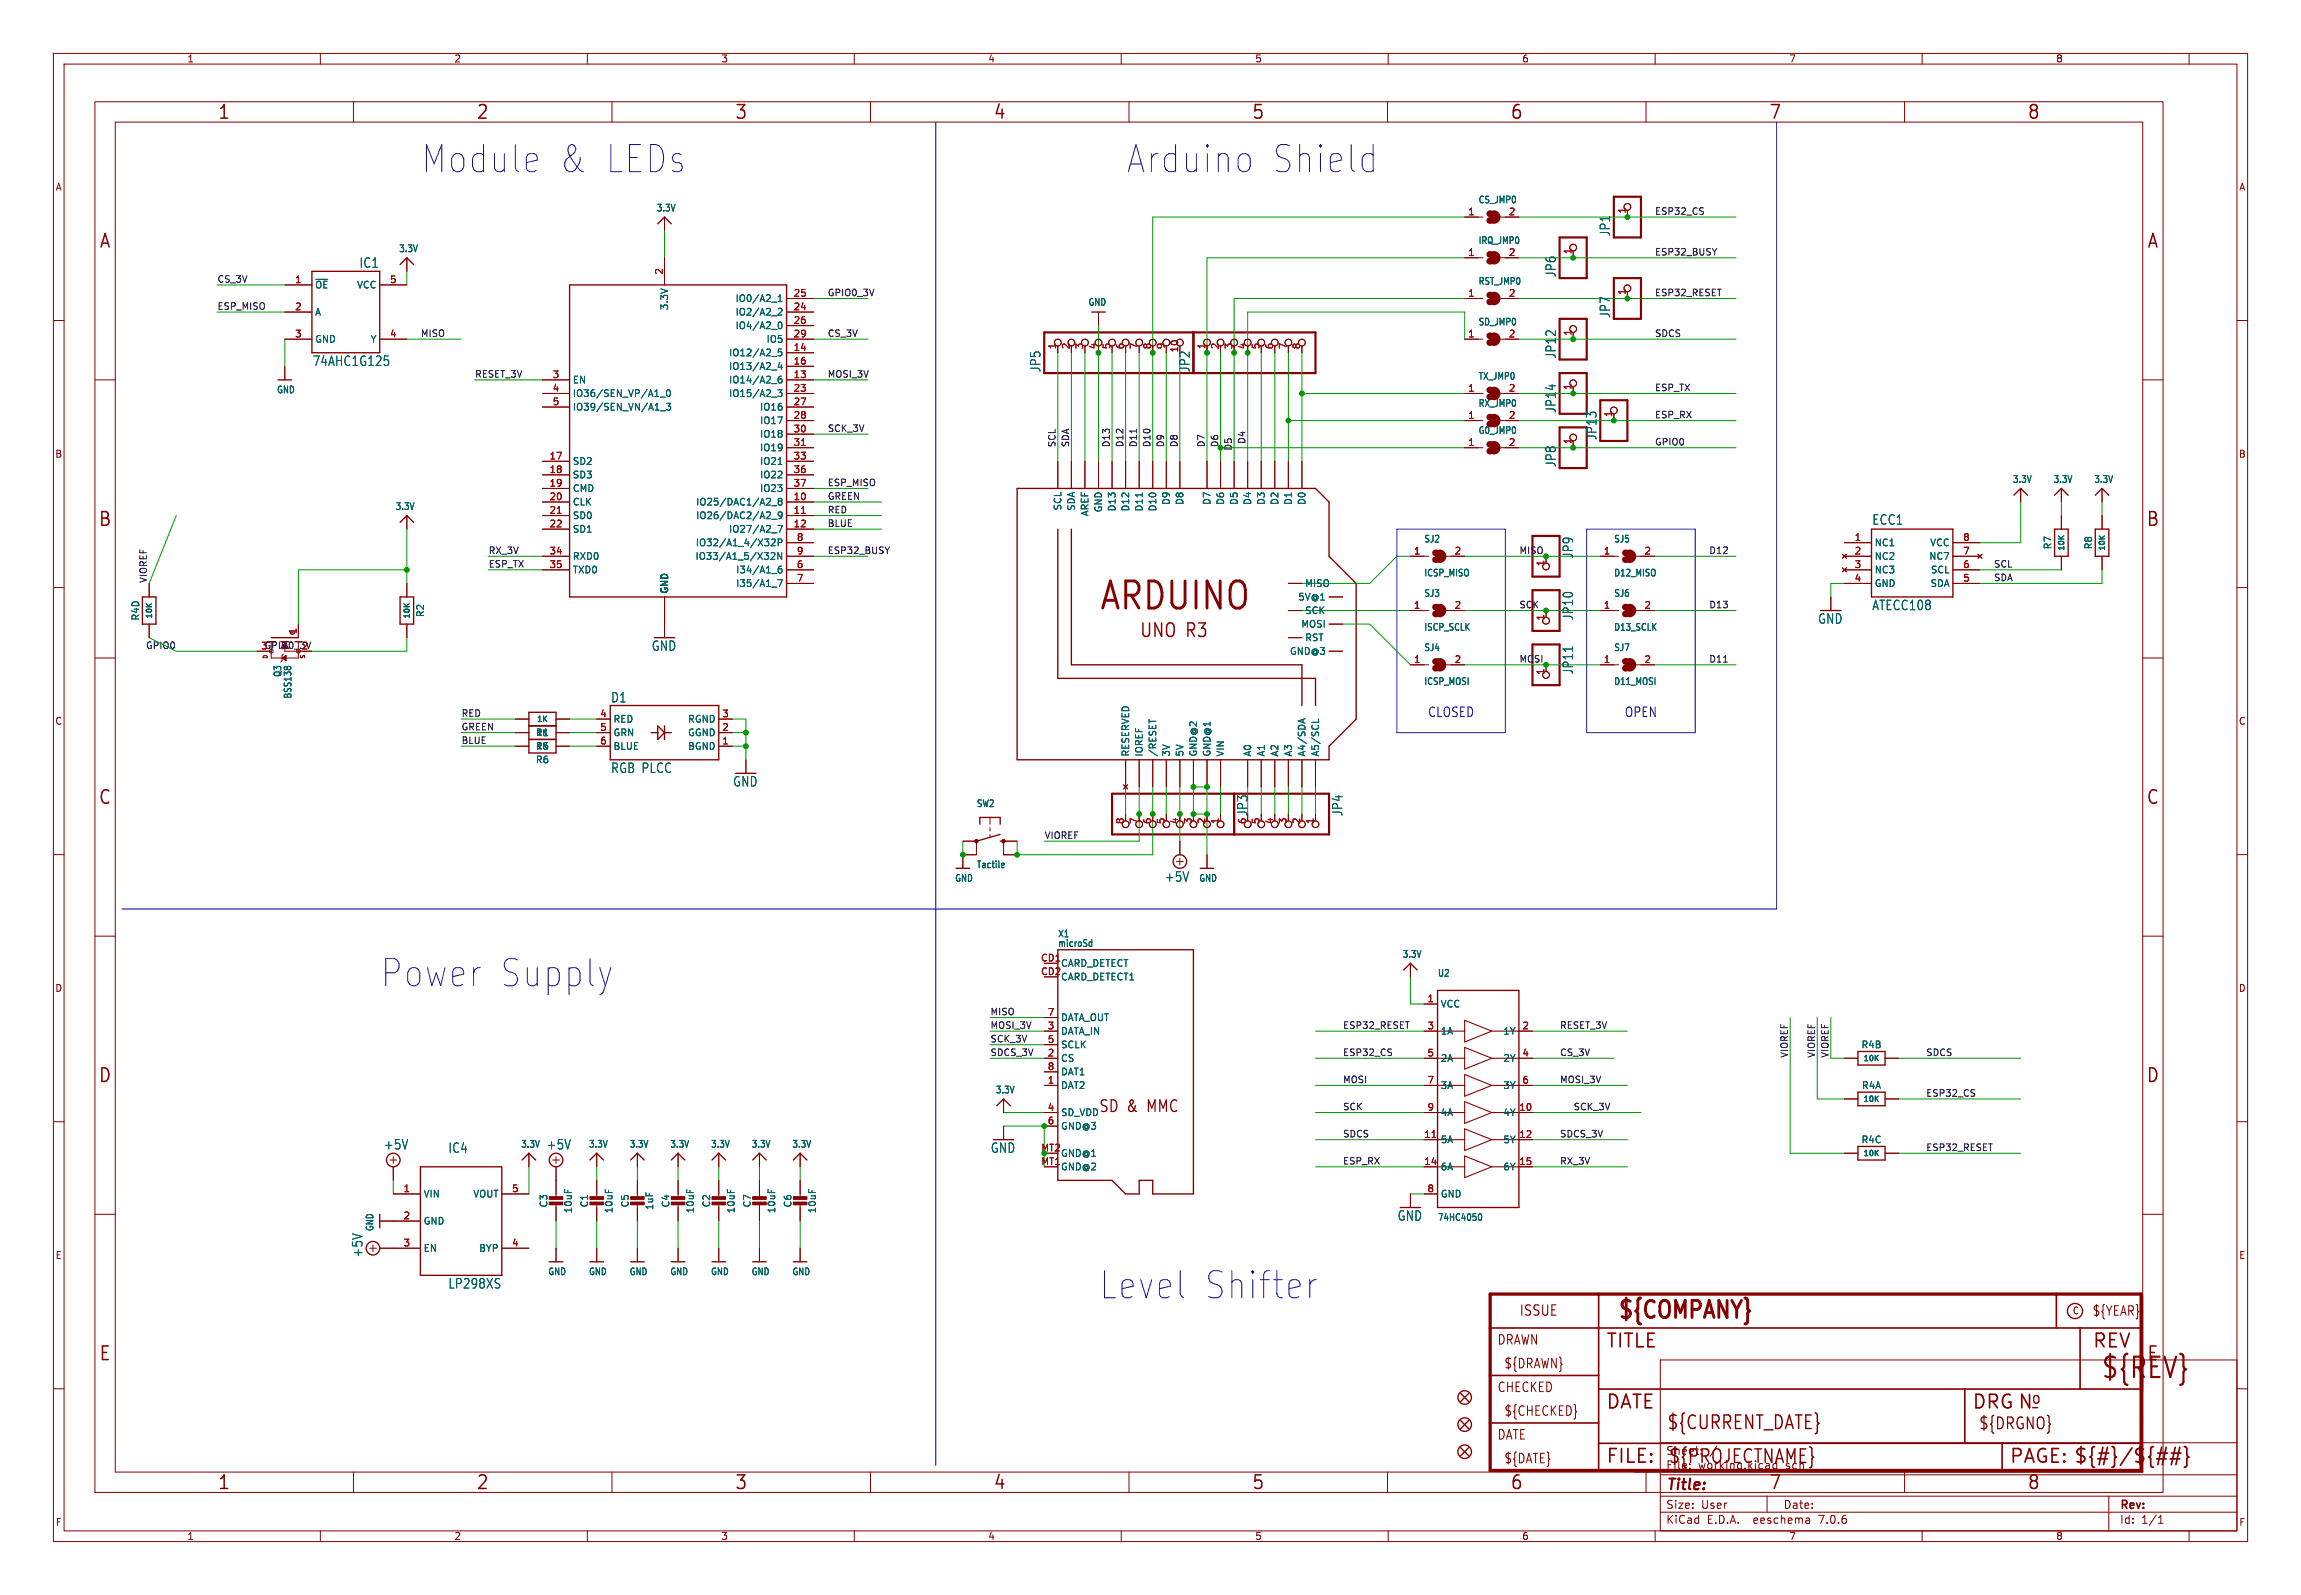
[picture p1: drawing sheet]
<svg xmlns="http://www.w3.org/2000/svg" width="431mm" height="299mm" viewBox="0 0 431 299" stroke-linecap="round" stroke-linejoin="round" font-family="sans-serif">
<defs><g id="words">
<g font-size="7.1" fill="#0000c2">
<text x="78.7" y="32.8">Module</text>
<text x="104.2" y="32.8">&amp; LEDs</text>
<text x="210.8" y="32.8">Arduino</text>
<text x="237.8" y="32.8">Shield</text>
<text x="71.1" y="185.2">Power</text>
<text x="93.1" y="185.2">Supply</text>
<text x="205.7" y="243.6">Level</text>
<text x="225.1" y="243.6">Shifter</text>
</g>
<text font-size="7.1" fill="#840000" x="205.7" y="114.9">ARDUINO</text>
<text font-size="5.3" fill="#840000" x="393.4" y="258.6">${REV}</text>
<text font-size="4.4" fill="#840000" x="302.7" y="247.6">${COMPANY}</text>
<g font-size="3.5" fill="#840000">
<text x="40.7" y="22.7">1</text>
<text x="89.1" y="22.7">2</text>
<text x="137.5" y="22.7">3</text>
<text x="186" y="22.7">4</text>
<text x="234.4" y="22.7">5</text>
<text x="282.8" y="22.7">6</text>
<text x="331.2" y="22.7">7</text>
<text x="379.6" y="22.7">8</text>
<text x="18.5" y="46.8">A</text>
<text x="402" y="46.8">A</text>
<text x="18.3" y="98.9">B</text>
<text x="401.9" y="98.9">B</text>
<text x="213.4" y="119.7">UNO R3</text>
<text x="18.3" y="150.9">C</text>
<text x="401.9" y="150.9">C</text>
<text x="18.3" y="203">D</text>
<text x="401.9" y="203">D</text>
<text x="18.5" y="255.1">E</text>
<text x="300.7" y="252.7">TITLE</text>
<text x="391.8" y="252.7">REV</text>
<text x="402" y="255.1">E</text>
<text x="300.7" y="264.2">DATE</text>
<text x="312.1" y="267.9">${CURRENT_DATE}</text>
<text x="369.3" y="264.2">DRG N</text>
<text x="300.7" y="274.3">FILE:</text>
<text x="312.4" y="274.3">${PROJECTNAME}</text>
<text x="376.3" y="274.3">PAGE: ${#}/${##}</text>
<text x="40.7" y="279.2">1</text>
<text x="89.1" y="279.2">2</text>
<text x="137.5" y="279.2">3</text>
<text x="186" y="279.2">4</text>
<text x="234.4" y="279.2">5</text>
<text x="282.8" y="279.2">6</text>
<text x="331.2" y="279.2">7</text>
<text x="379.6" y="279.2">8</text>
</g>
<g font-size="3" fill="#840000">
<text x="205.7" y="208.5">SD &amp;</text>
<text x="215.1" y="208.5">MMC</text>
<text x="380.4" y="263.1">o</text>
<text x="370.5" y="267.9">${DRGNO}</text>
</g>
<text font-size="2.8" fill="#840000" x="312" y="279.5">Title:</text>
<text font-size="2.7" fill="#840000" x="284.5" y="246.6">ISSUE</text>
<g font-size="2.5" fill="#006464">
<text x="301.8" y="44.4" transform="rotate(-90 301.8 44.4)">JP1</text>
<text x="67.2" y="50.4">IC1</text>
<text x="291.6" y="52" transform="rotate(-90 291.6 52)">JP6</text>
<text x="301.8" y="59.6" transform="rotate(-90 301.8 59.6)">JP7</text>
<text x="58.5" y="68.7">74AHC1G125</text>
<text x="195.1" y="69.8" transform="rotate(-90 195.1 69.8)">JP5</text>
<text x="223" y="69.8" transform="rotate(-90 223 69.8)">JP2</text>
<text x="291.6" y="67.3" transform="rotate(-90 291.6 67.3)">JP12</text>
<text x="291.6" y="77.4" transform="rotate(-90 291.6 77.4)">JP14</text>
<text x="299.2" y="82.5" transform="rotate(-90 299.2 82.5)">JP13</text>
<text x="291.6" y="87.6" transform="rotate(-90 291.6 87.6)">JP8</text>
<text x="350.6" y="98.4">ECC1</text>
<text x="294.8" y="104.6" transform="rotate(-90 294.8 104.6)">JP9</text>
<text x="294.8" y="116.2" transform="rotate(-90 294.8 116.2)">JP10</text>
<text x="340.4" y="117">GND</text>
<text x="350.6" y="114.4">ATECC108</text>
<text x="122" y="122.1">GND</text>
<text x="114.4" y="131.7">D1</text>
<text x="294.8" y="126.4" transform="rotate(-90 294.8 126.4)">JP11</text>
<text x="114.4" y="144.9">RGB PLCC</text>
<text x="137.2" y="147.5">GND</text>
<text x="251.6" y="152.9" transform="rotate(-90 251.6 152.9)">JP4</text>
<text x="218.1" y="165.3">+5V</text>
<text x="71.8" y="215.4">+5V</text>
<text x="102.3" y="215.4">+5V</text>
<text x="83.9" y="216">IC4</text>
<text x="185.5" y="216">GND</text>
<text x="261.7" y="228.7">GND</text>
<text x="68.1" y="235.5" transform="rotate(-90 68.1 235.5)">+5V</text>
<text x="83.9" y="241.4">LP298XS</text>
</g>
<g font-size="2.5" fill="#0000c2">
<text x="267.4" y="134.4">CLOSED</text>
<text x="304.2" y="134.4">OPEN</text>
</g>
<g font-size="2.5" fill="#840000">
<text x="233.9" y="152.9" transform="rotate(-90 233.9 152.9)">JP3</text>
<text x="280.4" y="252">DRAWN</text>
<text x="391.8" y="246.6">${YEAR}</text>
<text x="281.6" y="256.4">${DRAWN}</text>
<text x="280.4" y="260.9">CHECKED</text>
<text x="280.4" y="269.8">DATE</text>
<text x="281.6" y="265.3">${CHECKED}</text>
<text x="281.6" y="274.2">${DATE}</text>
</g>
<g font-size="2.1" fill="#840000">
<text x="312" y="275.3">File:</text>
<text x="312" y="272.6">Sheet:</text>
<text x="318" y="275.3">working.kicad_sch</text>
<text x="320.2" y="272.6">/</text>
<text x="312" y="285.5">KiCad</text>
<text x="312" y="282.7">Size:</text>
<text x="318.6" y="282.7">User</text>
<text x="319.7" y="285.5">E.D.A.</text>
<text x="328.6" y="285.5">eeschema</text>
<text x="334" y="282.7">Date:</text>
<text x="340.9" y="285.5">7.0.6</text>
<text x="397" y="282.9">Rev:</text>
<text x="397" y="285.5">Id:</text>
<text x="401" y="285.5">1/1</text>
</g>
<g font-size="1.8" fill="#840000">
<text x="35" y="11.9">1</text>
<text x="85" y="11.9">2</text>
<text x="135" y="11.9">3</text>
<text x="185" y="11.9">4</text>
<text x="235" y="11.9">5</text>
<text x="285" y="11.9">6</text>
<text x="335" y="11.9">7</text>
<text x="385" y="11.9">8</text>
<text x="10.3" y="35.9">A</text>
<text x="419.3" y="35.9">A</text>
<text x="10.3" y="85.9">B</text>
<text x="419.2" y="85.9">B</text>
<text x="10.3" y="135.9">C</text>
<text x="419.2" y="135.9">C</text>
<text x="10.3" y="185.9">D</text>
<text x="419.2" y="185.9">D</text>
<text x="10.3" y="235.9">E</text>
<text x="419.3" y="235.9">E</text>
<text x="388.1" y="246.2">C</text>
<text x="10.3" y="285.9">F</text>
<text x="419.3" y="285.9">F</text>
<text x="35" y="288.5">1</text>
<text x="85" y="288.5">2</text>
<text x="135" y="288.5">3</text>
<text x="185" y="288.5">4</text>
<text x="235" y="288.5">5</text>
<text x="285" y="288.5">6</text>
<text x="335" y="288.5">7</text>
<text x="385" y="288.5">8</text>
</g>
<g font-size="1.8" fill="#006464">
<text x="122.9" y="39.8">3.3V</text>
<text x="276.8" y="38.3">CS_JMP0</text>
<text x="74.6" y="47.4">3.3V</text>
<text x="276.8" y="45.9">IRQ_JMP0</text>
<text x="276.8" y="53.5">RST_JMP0</text>
<text x="58.9" y="54.2">~{OE}</text>
<text x="58.9" y="59.3">A</text>
<text x="66.8" y="54.2">VCC</text>
<text x="125.3" y="58.2" transform="rotate(-90 125.3 58.2)">3.3V</text>
<text x="137.7" y="59.3">IO2/A2_2</text>
<text x="137.7" y="56.7">IO0/A2_1</text>
<text x="203.8" y="57.4">GND</text>
<text x="58.9" y="64.4">GND</text>
<text x="69.3" y="64.4">Y</text>
<text x="137.7" y="61.8">IO4/A2_0</text>
<text x="143.5" y="64.4">IO5</text>
<text x="276.8" y="61.1">SD_JMP0</text>
<text x="107.2" y="72">EN</text>
<text x="136.4" y="72">IO14/A2_6</text>
<text x="136.4" y="66.9">IO12/A2_5</text>
<text x="136.4" y="69.4">IO13/A2_4</text>
<text x="276.8" y="71.3">TX_JMP0</text>
<text x="51.8" y="73.8">GND</text>
<text x="107.2" y="74.5">IO36/SEN_VP/A1_0</text>
<text x="107.2" y="77.1">IO39/SEN_VN/A1_3</text>
<text x="136.4" y="74.5">IO15/A2_3</text>
<text x="142.3" y="77.1">IO16</text>
<text x="276.8" y="76.4">RX_JMP0</text>
<text x="142.3" y="79.6">IO17</text>
<text x="142.3" y="82.1">IO18</text>
<text x="276.8" y="81.4">G0_JMP0</text>
<text x="107.2" y="87.2">SD2</text>
<text x="107.2" y="89.8">SD3</text>
<text x="142.3" y="84.7">IO19</text>
<text x="142.3" y="87.2">IO21</text>
<text x="142.3" y="89.8">IO22</text>
<text x="74" y="95.7">3.3V</text>
<text x="107.2" y="92.3">CMD</text>
<text x="107.2" y="94.8">CLK</text>
<text x="130.3" y="94.8">IO25/DAC1/A2_8</text>
<text x="142.3" y="92.3">IO23</text>
<text x="199" y="95.7" transform="rotate(-90 199 95.7)">SCL</text>
<text x="201.5" y="95.7" transform="rotate(-90 201.5 95.7)">SDA</text>
<text x="209.1" y="95.8" transform="rotate(-90 209.1 95.8)">D13</text>
<text x="211.7" y="95.8" transform="rotate(-90 211.7 95.8)">D12</text>
<text x="214.2" y="95.8" transform="rotate(-90 214.2 95.8)">D11</text>
<text x="216.8" y="95.8" transform="rotate(-90 216.8 95.8)">D10</text>
<text x="219.3" y="94.6" transform="rotate(-90 219.3 94.6)">D9</text>
<text x="221.8" y="94.6" transform="rotate(-90 221.8 94.6)">D8</text>
<text x="226.9" y="94.6" transform="rotate(-90 226.9 94.6)">D7</text>
<text x="229.5" y="94.6" transform="rotate(-90 229.5 94.6)">D6</text>
<text x="232" y="94.6" transform="rotate(-90 232 94.6)">D5</text>
<text x="234.5" y="94.6" transform="rotate(-90 234.5 94.6)">D4</text>
<text x="237.1" y="94.6" transform="rotate(-90 237.1 94.6)">D3</text>
<text x="239.6" y="94.6" transform="rotate(-90 239.6 94.6)">D2</text>
<text x="242.2" y="94.6" transform="rotate(-90 242.2 94.6)">D1</text>
<text x="244.7" y="94.6" transform="rotate(-90 244.7 94.6)">D0</text>
<text x="376.9" y="90.6">3.3V</text>
<text x="384.5" y="90.6">3.3V</text>
<text x="392.2" y="90.6">3.3V</text>
<text x="107.2" y="97.4">SD0</text>
<text x="107.2" y="99.9">SD1</text>
<text x="130.3" y="97.4">IO26/DAC2/A2_9</text>
<text x="136.4" y="99.9">IO27/A2_7</text>
<text x="204.1" y="96.7" transform="rotate(-90 204.1 96.7)">AREF</text>
<text x="206.6" y="96" transform="rotate(-90 206.6 96)">GND</text>
<text x="266.7" y="101.8">SJ2</text>
<text x="302.2" y="101.8">SJ5</text>
<text x="107.2" y="105">RXD0</text>
<text x="107.2" y="107.5">TXD0</text>
<text x="130.2" y="105">IO33/A1_5/X32N</text>
<text x="130.2" y="102.5">IO32/A1_4/X32P</text>
<text x="137.8" y="107.5">I34/A1_6</text>
<text x="351" y="102.5">NC1</text>
<text x="351" y="105">NC2</text>
<text x="351" y="107.5">NC3</text>
<text x="361.2" y="105">NC7</text>
<text x="361.4" y="102.5">VCC</text>
<text x="361.5" y="107.5">SCL</text>
<text x="384.4" y="102.9" transform="rotate(-90 384.4 102.9)">R7</text>
<text x="392" y="102.9" transform="rotate(-90 392 102.9)">R8</text>
<text x="125.3" y="111.3" transform="rotate(-90 125.3 111.3)">GND</text>
<text x="137.8" y="110.1">I35/A1_7</text>
<text x="243.1" y="112.6">5V@1</text>
<text x="244.3" y="110.1">MISO</text>
<text x="266.7" y="108.1">ICSP_MISO</text>
<text x="266.7" y="111.9">SJ3</text>
<text x="302.2" y="111.9">SJ6</text>
<text x="302.2" y="108.1">D12_MISO</text>
<text x="351" y="110.1">GND</text>
<text x="361.5" y="110.1">SDA</text>
<text x="26.3" y="116.3" transform="rotate(-90 26.3 116.3)">R4D</text>
<text x="79.6" y="115.6" transform="rotate(-90 79.6 115.6)">R2</text>
<text x="243.6" y="117.7">MOSI</text>
<text x="244.3" y="115.2">SCK</text>
<text x="266.7" y="118.3">ISCP_SCLK</text>
<text x="302.2" y="118.3">D13_SCLK</text>
<text x="241.5" y="122.8">GND@3</text>
<text x="244.3" y="120.2">RST</text>
<text x="266.7" y="122.1">SJ4</text>
<text x="302.2" y="122.1">SJ7</text>
<text x="52.9" y="126.8" transform="rotate(-90 52.9 126.8)">Q3</text>
<text x="54.8" y="130.9" transform="rotate(-90 54.8 130.9)">BSS138</text>
<text x="266.7" y="128.4">ICSP_MOSI</text>
<text x="302.2" y="128.4">D11_MOSI</text>
<text x="114.8" y="135.5">RED</text>
<text x="128.8" y="135.5">RGND</text>
<text x="100.3" y="143.1">R6</text>
<text x="114.8" y="138">GRN</text>
<text x="114.8" y="140.6">BLUE</text>
<text x="128.8" y="140.6">BGND</text>
<text x="128.8" y="138">GGND</text>
<text x="211.7" y="141.7" transform="rotate(-90 211.7 141.7)">RESERVED</text>
<text x="214.2" y="141.7" transform="rotate(-90 214.2 141.7)">IOREF</text>
<text x="216.8" y="141.7" transform="rotate(-90 216.8 141.7)">/RESET</text>
<text x="219.3" y="141.7" transform="rotate(-90 219.3 141.7)">3V</text>
<text x="221.8" y="141.7" transform="rotate(-90 221.8 141.7)">5V</text>
<text x="224.4" y="141.7" transform="rotate(-90 224.4 141.7)">GND@2</text>
<text x="226.9" y="141.7" transform="rotate(-90 226.9 141.7)">GND@1</text>
<text x="229.5" y="141.7" transform="rotate(-90 229.5 141.7)">VIN</text>
<text x="234.5" y="141.7" transform="rotate(-90 234.5 141.7)">A0</text>
<text x="237.1" y="141.7" transform="rotate(-90 237.1 141.7)">A1</text>
<text x="239.6" y="141.7" transform="rotate(-90 239.6 141.7)">A2</text>
<text x="242.2" y="141.7" transform="rotate(-90 242.2 141.7)">A3</text>
<text x="244.7" y="141.7" transform="rotate(-90 244.7 141.7)">A4/SDA</text>
<text x="247.2" y="141.7" transform="rotate(-90 247.2 141.7)">A5/SCL</text>
<text x="182.9" y="151.3">SW2</text>
<text x="178.8" y="165.3">GND</text>
<text x="182.9" y="162.7">Tactile</text>
<text x="224.5" y="165.3">GND</text>
<text x="198.1" y="175.7">X1</text>
<text x="198.1" y="177.5">microSd</text>
<text x="262.6" y="179.5">3.3V</text>
<text x="198.6" y="181.2">CARD_DETECT</text>
<text x="198.6" y="183.7">CARD_DETECT1</text>
<text x="269.2" y="183">U2</text>
<text x="198.6" y="191.4">DATA_OUT</text>
<text x="269.7" y="188.8">VCC</text>
<text x="198.6" y="193.9">DATA_IN</text>
<text x="198.6" y="196.4">SCLK</text>
<text x="269.7" y="193.9">1A</text>
<text x="281.5" y="193.9">1Y</text>
<text x="348.5" y="196.4">R4B</text>
<text x="198.6" y="199">CS</text>
<text x="198.6" y="201.5">DAT1</text>
<text x="269.7" y="199">2A</text>
<text x="281.5" y="199">2Y</text>
<text x="186.4" y="204.9">3.3V</text>
<text x="198.6" y="204.1">DAT2</text>
<text x="198.6" y="209.1">SD_VDD</text>
<text x="269.7" y="204.1">3A</text>
<text x="269.7" y="209.1">4A</text>
<text x="281.5" y="209.1">4Y</text>
<text x="281.5" y="204.1">3Y</text>
<text x="348.6" y="204.1">R4A</text>
<text x="97.5" y="215.1">3.3V</text>
<text x="110.2" y="215.1">3.3V</text>
<text x="117.8" y="215.1">3.3V</text>
<text x="125.4" y="215.1">3.3V</text>
<text x="133.1" y="215.1">3.3V</text>
<text x="140.7" y="215.1">3.3V</text>
<text x="148.3" y="215.1">3.3V</text>
<text x="198.6" y="211.7">GND@3</text>
<text x="269.7" y="214.2">5A</text>
<text x="281.5" y="214.2">5Y</text>
<text x="348.5" y="214.2">R4C</text>
<text x="198.6" y="219.3">GND@2</text>
<text x="198.6" y="216.8">GND@1</text>
<text x="269.7" y="219.3">6A</text>
<text x="281.5" y="219.3">6Y</text>
<text x="79.2" y="224.4">VIN</text>
<text x="88.6" y="224.4">VOUT</text>
<text x="102.7" y="226.2" transform="rotate(-90 102.7 226.2)">C3</text>
<text x="107.3" y="227.2" transform="rotate(-90 107.3 227.2)">10uF</text>
<text x="110.3" y="226.2" transform="rotate(-90 110.3 226.2)">C1</text>
<text x="114.9" y="227.2" transform="rotate(-90 114.9 227.2)">10uF</text>
<text x="118" y="226.2" transform="rotate(-90 118 226.2)">C5</text>
<text x="122.5" y="226.6" transform="rotate(-90 122.5 226.6)">1uF</text>
<text x="125.6" y="226.2" transform="rotate(-90 125.6 226.2)">C4</text>
<text x="130.2" y="227.2" transform="rotate(-90 130.2 227.2)">10uF</text>
<text x="133.2" y="226.2" transform="rotate(-90 133.2 226.2)">C2</text>
<text x="137.8" y="227.2" transform="rotate(-90 137.8 227.2)">10uF</text>
<text x="140.8" y="226.2" transform="rotate(-90 140.8 226.2)">C7</text>
<text x="145.4" y="227.2" transform="rotate(-90 145.4 227.2)">10uF</text>
<text x="148.4" y="226.2" transform="rotate(-90 148.4 226.2)">C6</text>
<text x="153" y="227.2" transform="rotate(-90 153 227.2)">10uF</text>
<text x="269.7" y="224.4">GND</text>
<text x="70.1" y="230.6" transform="rotate(-90 70.1 230.6)">GND</text>
<text x="79.2" y="229.5">GND</text>
<text x="269.2" y="228.8">74HC4050</text>
<text x="79.2" y="234.5">EN</text>
<text x="89.6" y="234.5">BYP</text>
<text x="102.6" y="238.9">GND</text>
<text x="110.2" y="238.9">GND</text>
<text x="117.8" y="238.9">GND</text>
<text x="125.4" y="238.9">GND</text>
<text x="133.1" y="238.9">GND</text>
<text x="140.7" y="238.9">GND</text>
<text x="148.3" y="238.9">GND</text>
</g>
<g font-size="1.8" fill="#a90000">
<text x="274.9" y="40.4">1</text>
<text x="282.5" y="40.4">2</text>
<text x="304.5" y="40.1" transform="rotate(-90 304.5 40.1)">1</text>
<text x="294.4" y="47.7" transform="rotate(-90 294.4 47.7)">1</text>
<text x="55.2" y="53.1">1</text>
<text x="73" y="53.1">5</text>
<text x="124.2" y="51.5" transform="rotate(-90 124.2 51.5)">2</text>
<text x="274.9" y="48">1</text>
<text x="282.5" y="48">2</text>
<text x="55.2" y="58.2">2</text>
<text x="148.5" y="58.2">24</text>
<text x="148.5" y="55.6">25</text>
<text x="274.9" y="55.6">1</text>
<text x="282.5" y="55.6">2</text>
<text x="304.5" y="55.3" transform="rotate(-90 304.5 55.3)">1</text>
<text x="55.2" y="63.2">3</text>
<text x="73" y="63.2">4</text>
<text x="148.5" y="65.8">14</text>
<text x="148.5" y="60.7">26</text>
<text x="148.5" y="63.2">29</text>
<text x="197.9" y="65.5" transform="rotate(-90 197.9 65.5)">1</text>
<text x="200.4" y="65.5" transform="rotate(-90 200.4 65.5)">2</text>
<text x="202.9" y="65.5" transform="rotate(-90 202.9 65.5)">3</text>
<text x="205.5" y="65.5" transform="rotate(-90 205.5 65.5)">4</text>
<text x="208" y="65.5" transform="rotate(-90 208 65.5)">5</text>
<text x="210.6" y="65.5" transform="rotate(-90 210.6 65.5)">6</text>
<text x="213.1" y="65.5" transform="rotate(-90 213.1 65.5)">7</text>
<text x="215.6" y="65.5" transform="rotate(-90 215.6 65.5)">8</text>
<text x="218.2" y="65.5" transform="rotate(-90 218.2 65.5)">9</text>
<text x="225.8" y="65.5" transform="rotate(-90 225.8 65.5)">1</text>
<text x="228.3" y="65.5" transform="rotate(-90 228.3 65.5)">2</text>
<text x="230.9" y="65.5" transform="rotate(-90 230.9 65.5)">3</text>
<text x="233.4" y="65.5" transform="rotate(-90 233.4 65.5)">4</text>
<text x="236" y="65.5" transform="rotate(-90 236 65.5)">5</text>
<text x="238.5" y="65.5" transform="rotate(-90 238.5 65.5)">6</text>
<text x="241" y="65.5" transform="rotate(-90 241 65.5)">7</text>
<text x="243.6" y="65.5" transform="rotate(-90 243.6 65.5)">8</text>
<text x="274.9" y="63.2">1</text>
<text x="282.5" y="63.2">2</text>
<text x="294.4" y="62.9" transform="rotate(-90 294.4 62.9)">1</text>
<text x="103.4" y="70.9">3</text>
<text x="148.5" y="70.9">13</text>
<text x="148.5" y="68.3">16</text>
<text x="220.7" y="66.1" transform="rotate(-90 220.7 66.1)">10</text>
<text x="103.4" y="73.4">4</text>
<text x="103.4" y="75.9">5</text>
<text x="148.5" y="73.4">23</text>
<text x="148.5" y="75.9">27</text>
<text x="274.9" y="73.4">1</text>
<text x="282.5" y="73.4">2</text>
<text x="294.4" y="73.1" transform="rotate(-90 294.4 73.1)">1</text>
<text x="148.5" y="78.5">28</text>
<text x="148.5" y="81">30</text>
<text x="148.5" y="83.6">31</text>
<text x="274.9" y="83.6">1</text>
<text x="274.9" y="78.5">1</text>
<text x="282.5" y="83.6">2</text>
<text x="282.5" y="78.5">2</text>
<text x="294.4" y="83.3" transform="rotate(-90 294.4 83.3)">1</text>
<text x="302" y="78.2" transform="rotate(-90 302 78.2)">1</text>
<text x="102.8" y="86.1">17</text>
<text x="102.8" y="88.6">18</text>
<text x="148.5" y="86.1">33</text>
<text x="148.5" y="88.6">36</text>
<text x="102.8" y="91.2">19</text>
<text x="102.8" y="93.7">20</text>
<text x="148.5" y="93.7">10</text>
<text x="148.5" y="91.2">37</text>
<text x="102.8" y="96.3">21</text>
<text x="102.8" y="98.8">22</text>
<text x="148.5" y="96.3">11</text>
<text x="148.5" y="98.8">12</text>
<text x="149.2" y="101.3">8</text>
<text x="347.3" y="101.3">1</text>
<text x="367.6" y="101.3">8</text>
<text x="102.8" y="103.9">34</text>
<text x="102.8" y="106.4">35</text>
<text x="149.2" y="106.4">6</text>
<text x="149.2" y="103.9">9</text>
<text x="264.7" y="103.9">1</text>
<text x="272.3" y="103.9">2</text>
<text x="289.3" y="106.1" transform="rotate(-90 289.3 106.1)">1</text>
<text x="300.3" y="103.9">1</text>
<text x="307.9" y="103.9">2</text>
<text x="347.3" y="103.9">2</text>
<text x="347.3" y="106.4">3</text>
<text x="367.6" y="106.4">6</text>
<text x="367.6" y="103.9">7</text>
<text x="149.2" y="109">7</text>
<text x="347.3" y="109">4</text>
<text x="367.6" y="109">5</text>
<text x="55.6" y="118.8" transform="rotate(-90 55.6 118.8)">1</text>
<text x="264.7" y="114">1</text>
<text x="272.3" y="114">2</text>
<text x="289.3" y="116.3" transform="rotate(-90 289.3 116.3)">1</text>
<text x="300.3" y="114">1</text>
<text x="307.9" y="114">2</text>
<text x="48.8" y="121.7">3</text>
<text x="56.4" y="121.7">2</text>
<text x="264.7" y="124.2">1</text>
<text x="272.3" y="124.2">2</text>
<text x="300.3" y="124.2">1</text>
<text x="307.9" y="124.2">2</text>
<text x="289.3" y="126.4" transform="rotate(-90 289.3 126.4)">1</text>
<text x="112.3" y="134.4">4</text>
<text x="112.3" y="136.9">5</text>
<text x="135.2" y="136.9">2</text>
<text x="135.2" y="134.4">3</text>
<text x="112.3" y="139.4">6</text>
<text x="135.2" y="139.4">1</text>
<text x="210.6" y="154.4" transform="rotate(-90 210.6 154.4)">8</text>
<text x="213.1" y="154.4" transform="rotate(-90 213.1 154.4)">7</text>
<text x="215.6" y="154.4" transform="rotate(-90 215.6 154.4)">6</text>
<text x="218.2" y="154.4" transform="rotate(-90 218.2 154.4)">5</text>
<text x="220.7" y="154.4" transform="rotate(-90 220.7 154.4)">4</text>
<text x="223.3" y="154.4" transform="rotate(-90 223.3 154.4)">3</text>
<text x="225.8" y="154.4" transform="rotate(-90 225.8 154.4)">2</text>
<text x="228.3" y="154.4" transform="rotate(-90 228.3 154.4)">1</text>
<text x="233.4" y="154.4" transform="rotate(-90 233.4 154.4)">6</text>
<text x="236" y="154.4" transform="rotate(-90 236 154.4)">5</text>
<text x="238.5" y="154.4" transform="rotate(-90 238.5 154.4)">4</text>
<text x="241" y="154.4" transform="rotate(-90 241 154.4)">3</text>
<text x="243.6" y="154.4" transform="rotate(-90 243.6 154.4)">2</text>
<text x="246.1" y="154.4" transform="rotate(-90 246.1 154.4)">1</text>
<text x="194.9" y="180.1">CD1</text>
<text x="194.9" y="182.6">CD2</text>
<text x="196.1" y="190.2">7</text>
<text x="267.3" y="187.7">1</text>
<text x="196.1" y="197.9">2</text>
<text x="196.1" y="192.8">3</text>
<text x="196.1" y="195.3">5</text>
<text x="267.3" y="192.8">3</text>
<text x="267.3" y="197.9">5</text>
<text x="285" y="192.8">2</text>
<text x="285" y="197.9">4</text>
<text x="196.1" y="202.9">1</text>
<text x="196.1" y="200.4">8</text>
<text x="267.3" y="202.9">7</text>
<text x="285" y="202.9">6</text>
<text x="196.1" y="208">4</text>
<text x="267.3" y="208">9</text>
<text x="284.4" y="208">10</text>
<text x="194.9" y="215.6">MT2</text>
<text x="196.1" y="210.6">6</text>
<text x="266.7" y="213.1">11</text>
<text x="284.4" y="213.1">12</text>
<text x="194.9" y="218.2">MT1</text>
<text x="266.7" y="218.2">14</text>
<text x="284.4" y="218.2">15</text>
<text x="75.5" y="223.3">1</text>
<text x="95.8" y="223.3">5</text>
<text x="267.3" y="223.3">8</text>
<text x="75.5" y="228.3">2</text>
<text x="75.5" y="233.4">3</text>
<text x="95.8" y="233.4">4</text>
</g>
<text font-size="1.8" fill="#0f0f0f" x="48.8" y="121.7">3GPIO0_3V</text>
<g font-size="1.7" fill="#0f0f0f">
<text x="309.9" y="40.3">ESP32_CS</text>
<text x="309.9" y="47.9">ESP32_BUSY</text>
<text x="40.6" y="53">CS_3V</text>
<text x="40.6" y="58.1">ESP_MISO</text>
<text x="154.9" y="55.5">GPIO0_3V</text>
<text x="309.9" y="55.5">ESP32_RESET</text>
<text x="78.7" y="63.2">MISO</text>
<text x="154.9" y="63.2">CS_3V</text>
<text x="309.9" y="63.2">SDCS</text>
<text x="88.9" y="70.8">RESET_3V</text>
<text x="154.9" y="70.8">MOSI_3V</text>
<text x="309.9" y="73.3">ESP_TX</text>
<text x="154.9" y="80.9">SCK_3V</text>
<text x="197.8" y="83.8" transform="rotate(-90 197.8 83.8)">SCL</text>
<text x="200.3" y="83.8" transform="rotate(-90 200.3 83.8)">SDA</text>
<text x="207.9" y="83.8" transform="rotate(-90 207.9 83.8)">D13</text>
<text x="210.5" y="83.8" transform="rotate(-90 210.5 83.8)">D12</text>
<text x="213" y="83.8" transform="rotate(-90 213 83.8)">D11</text>
<text x="215.6" y="83.8" transform="rotate(-90 215.6 83.8)">D10</text>
<text x="218.1" y="83.8" transform="rotate(-90 218.1 83.8)">D9</text>
<text x="220.6" y="83.8" transform="rotate(-90 220.6 83.8)">D8</text>
<text x="225.7" y="83.8" transform="rotate(-90 225.7 83.8)">D7</text>
<text x="228.3" y="83.8" transform="rotate(-90 228.3 83.8)">D6</text>
<text x="233.3" y="83.2" transform="rotate(-90 233.3 83.2)">D4</text>
<text x="309.9" y="83.5">GPIO0</text>
<text x="309.9" y="78.4">ESP_RX</text>
<text x="230.8" y="84.5" transform="rotate(-90 230.8 84.5)">D5</text>
<text x="154.9" y="91.1">ESP_MISO</text>
<text x="154.9" y="93.6">GREEN</text>
<text x="154.9" y="96.2">RED</text>
<text x="154.9" y="98.7">BLUE</text>
<text x="91.4" y="103.8">RX_3V</text>
<text x="91.4" y="106.3">ESP_TX</text>
<text x="154.9" y="103.8">ESP32_BUSY</text>
<text x="284.5" y="103.8">MISO</text>
<text x="320" y="103.8">D12</text>
<text x="373.4" y="106.3">SCL</text>
<text x="27.6" y="109.2" transform="rotate(-90 27.6 109.2)">VIOREF</text>
<text x="284.5" y="114">SCK</text>
<text x="320" y="114">D13</text>
<text x="373.4" y="108.9">SDA</text>
<text x="27.2" y="121.6">GPIO0</text>
<text x="284.5" y="124.1">MOSI</text>
<text x="320" y="124.1">D11</text>
<text x="86.4" y="134.3">RED</text>
<text x="86.4" y="136.8">GREEN</text>
<text x="86.4" y="139.4">BLUE</text>
<text x="195.6" y="157.1">VIOREF</text>
<text x="185.4" y="190.2">MISO</text>
<text x="185.4" y="197.8">SDCS_3V</text>
<text x="185.4" y="195.2">SCK_3V</text>
<text x="185.4" y="192.7">MOSI_3V</text>
<text x="251.5" y="197.8">ESP32_CS</text>
<text x="251.5" y="192.7">ESP32_RESET</text>
<text x="292.1" y="192.7">RESET_3V</text>
<text x="292.1" y="197.8">CS_3V</text>
<text x="360.7" y="197.8">SDCS</text>
<text x="251.5" y="202.9">MOSI</text>
<text x="292.1" y="202.9">MOSI_3V</text>
<text x="334.9" y="198.1" transform="rotate(-90 334.9 198.1)">VIOREF</text>
<text x="340" y="198.1" transform="rotate(-90 340 198.1)">VIOREF</text>
<text x="342.6" y="198.1" transform="rotate(-90 342.6 198.1)">VIOREF</text>
<text x="251.5" y="207.9">SCK</text>
<text x="294.6" y="207.9">SCK_3V</text>
<text x="360.7" y="205.4">ESP32_CS</text>
<text x="251.5" y="213">SDCS</text>
<text x="292.1" y="213">SDCS_3V</text>
<text x="360.7" y="215.6">ESP32_RESET</text>
<text x="251.5" y="218.1">ESP_RX</text>
<text x="292.1" y="218.1">RX_3V</text>
</g>
<g font-size="1.4" fill="#006464">
<text x="386.9" y="103.3" transform="rotate(-90 386.9 103.3)">10K</text>
<text x="394.5" y="103.3" transform="rotate(-90 394.5 103.3)">10K</text>
<text x="28.8" y="116" transform="rotate(-90 28.8 116)">10K</text>
<text x="77" y="116" transform="rotate(-90 77 116)">10K</text>
<text x="100.4" y="138">1K</text>
<text x="100.4" y="135.4">1K</text>
<text x="100.4" y="140.5">1K</text>
<text x="348.8" y="198.9">10K</text>
<text x="348.8" y="206.6">10K</text>
<text x="348.8" y="216.7">10K</text>
</g>
<text font-size="1.1" fill="#a90000" x="55.4" y="119" transform="rotate(-90 55.4 119)">G</text>
<g font-size="1.1" fill="#840000">
<text x="50.4" y="123.5" transform="rotate(-90 50.4 123.5)">D</text>
<text x="57.3" y="123.4" transform="rotate(-90 57.3 123.4)">S</text>
</g>
</g></defs>
<g fill="none" stroke="#840000" stroke-width=".19">
<path d="M10 10h411v278.6h-411zM12 12h407v274.6h-407zM17.8 19.1h387.3v260.3h-387.3zM60 10v2M66.2 19.1v3.8M110 10v2M114.6 19.1v3.8M160 10v2M163 19.1v3.8M210 10v2M211.5 19.1v3.8M259.9 19.1v3.8"/>
<path d="M260 10v2M308.3 19.1v3.8M310 10v2M356.7 19.1v3.8M360 10v2M410 10v2M21.6 22.9h379.7v252.7h-379.7zM304.8 39.4v1.2M10 60h2M53.3 58.4h5.1M53.3 53.3h5.1M71.1 53.3h5.1"/>
<path d="M76.2 48.3v2.5M124.5 40.6v2.6M124.5 48.3v5M147.3 55.9h5.1M147.3 58.4h5.1M205.7 58.4v2.6M274.3 40.6h3.4M274.3 55.9h3.4M274.3 48.3h3.4M281.1 40.6h3.4M281.1 55.9h3.4M281.1 48.3h3.4"/>
<path d="M294.6 47v1.3M304.8 54.6v1.3M419 60h2M17.8 71.1h3.8M53.3 63.5h5.1M53.3 68.6v2.5M71.1 63.5h5.1M101.6 73.7h5.1M101.6 71.1h5.1M101.6 76.2h5.1M147.3 63.5h5.1M147.3 73.7h5.1"/>
<path d="M147.3 78.7h5.1M147.3 71.1h5.1M147.3 66h5.1M147.3 68.6h5.1M147.3 61h5.1M147.3 76.2h5.1M198.1 64.8v1.2M203.2 64.8v1.2M208.3 64.8v1.2M210.8 64.8v1.2M213.4 64.8v1.2M215.9 64.8v1.2"/>
<path d="M218.4 64.8v1.2M226.1 64.8v1.2M231.1 64.8v1.2M236.2 64.8v1.2M238.8 64.8v1.2M241.3 64.8v1.2M243.8 64.8v1.2M274.3 63.5h3.4M274.3 73.7h3.4M274.3 78.7h3.4M281.1 63.5h3.4M281.1 73.7h3.4"/>
<path d="M281.1 78.7h3.4M294.6 62.2v1.3M294.6 72.4v1.3M302.3 77.5v1.2M401.3 71.1h3.8M76.2 96.5v2.6M101.6 94h5.1M101.6 96.5h5.1M101.6 99.1h5.1M101.6 86.4h5.1M101.6 88.9h5.1M101.6 91.4h5.1"/>
<path d="M147.3 83.8h5.1M147.3 94h5.1M147.3 96.5h5.1M147.3 99.1h5.1M147.3 86.4h5.1M147.3 88.9h5.1M147.3 91.4h5.1M147.3 81.3h5.1M198.1 86.4v5M200.7 86.4v5M203.2 86.4v5M205.7 86.4v5"/>
<path d="M208.3 86.4v5M210.8 86.4v5M213.4 86.4v5M215.9 86.4v5M218.4 86.4v5M221 86.4v5M226.1 86.4v5M228.6 86.4v5M231.1 86.4v5M233.7 86.4v5M236.2 86.4v5M238.8 86.4v5"/>
<path d="M241.3 86.4v5M243.8 86.4v5M274.3 83.8h3.4M281.1 83.8h3.4M294.6 82.6v1.2M378.5 91.4v2.6M386.1 91.4v2.6M386.1 96.5v2.6M393.7 91.4v2.6M393.7 96.5v2.6M10 110h2M27.9 109.2v2.6"/>
<path d="M27.9 116.8v2.6M55.9 116.8v2.6M76.2 109.2v2.6M76.2 116.8v2.6M101.6 104.1h5.1M101.6 106.7h5.1M124.5 111.8v7.6M147.3 104.1h5.1M147.3 106.7h5.1M147.3 109.2h5.1M147.3 101.6h5.1M241.3 114.3h2.5"/>
<path d="M241.3 109.2h2.5M241.3 119.4h2.5M248.9 111.8h2.6M248.9 116.8h2.6M264.2 114.3h3.4M264.2 104.1h3.4M270.9 114.3h3.4M270.9 104.1h3.4M289.6 104.1v1.3M289.6 114.3v1.3M299.7 114.3h3.4M299.7 104.1h3.4"/>
<path d="M306.5 114.3h3.4M306.5 104.1h3.4M342.9 111.8v2.5M345.1 103.8l.7 .7M345.1 106.3l.7 .8M345.4 104.1h5.1M345.4 106.7h5.1M345.4 109.2h5.1M345.4 101.6h5.1M345.8 103.8l-.7 .7M345.8 106.3l-.7 .8M365.8 104.1h5"/>
<path d="M365.8 106.7h5M365.8 109.2h5M365.8 101.6h5M370.5 103.8l.7 .7M371.2 103.8l-.7 .7M386.1 104.1v2.6M393.7 104.1v2.6M419 110h2M17.8 123.2h3.8M48.3 121.9h2.5M50.8 120.1v3.1h5.1v-1.3h2.5M53.1 122.4l-.3 .3v1l-.2 .3"/>
<path d="M96.5 137.2h2.6M96.5 139.7h2.6M96.5 134.6h2.6M104.1 137.2h2.6M104.1 139.7h2.6M104.1 134.6h2.6M111.8 137.2h2.5M111.8 139.7h2.5M111.8 134.6h2.5M134.6 137.2h2.6M134.6 139.7h2.6M134.6 134.6h2.6"/>
<path d="M248.9 121.9h2.6M264.2 124.5h3.4M270.9 124.5h3.4M289.6 124.5v1.2M299.7 124.5h3.4M306.5 124.5h3.4M401.3 123.2h3.8M10 160h2M139.7 142.2v2.6M180.3 157.5h2.6v2.5h-2.6v2.6M185.4 153v1.3M185.4 154.9v.7"/>
<path d="M185.4 156.2v.6M190.5 157.5h-2.5v2.5h2.5M210.4 146.9l.8 .8M210.8 142.2v5.1M210.8 152.4v1.3M211.2 146.9l-.8 .8M213.4 142.2v5.1M213.4 152.4v1.3M215.9 142.2v5.1M215.9 152.4v1.3M218.4 142.2v5.1M218.4 152.4v1.3"/>
<path d="M221 142.2v5.1M221 152.4v1.3M221 157.5v2.5M223.5 142.2v5.1M223.5 152.4v1.3M226.1 142.2v5.1M226.1 152.4v1.3M228.6 142.2v5.1M228.6 152.4v1.3M233.7 142.2v5.1M236.2 142.2v5.1M236.2 152.4v1.3"/>
<path d="M238.8 142.2v5.1M238.8 152.4v1.3M241.3 142.2v5.1M241.3 152.4v1.3M243.8 142.2v5.1M243.8 152.4v1.3M246.4 142.2v5.1M246.4 152.4v1.3M419 160h2M17.8 175.3h3.8M220.3 161.3h1.3M221 160.7v1.2"/>
<path d="M226.1 160v2.6M401.3 175.3h3.8M195.6 193h2.5M195.6 198.1h2.5M195.6 195.6h2.5M195.6 190.5h2.5M264.2 180.3v2.6M266.7 188h2.5M266.7 193h2.5M266.7 198.1h2.5M284.5 193h2.5M284.5 198.1h2.5"/>
<path d="M345.4 198.1h2.6M353.1 198.1h2.5M10 210h2M73 217.2h1.3M73.7 216.5v1.3M73.7 218.4v2.6M99.1 215.9v2.5M103.5 217.2h1.3M104.1 216.5v1.3M104.1 218.4v5.9M111.8 215.9v2.5M119.4 215.9v2.5"/>
<path d="M127 215.9v2.5M134.6 215.9v2.5M142.2 215.9v2.5M149.9 215.9v2.5M188 205.7v2.6M188 210.8v2.6M195.6 208.3h2.5M195.6 203.2h2.5M195.6 210.8h2.5M195.6 200.7h2.5M266.7 208.3h2.5M266.7 213.4h2.5"/>
<path d="M266.7 218.4h2.5M266.7 203.2h2.5M284.5 208.3h2.5M284.5 213.4h2.5M284.5 218.4h2.5M284.5 203.2h2.5M345.4 215.9h2.6M345.4 205.7h2.6M353.1 215.9h2.5M353.1 205.7h2.5M419 210h2M17.8 227.3h3.8"/>
<path d="M69.2 233.7h1.3M69.8 233v1.3M71.1 233.7h7.6M71.1 228.6h7.6M73.7 223.5h5M94 233.7h5.1M94 223.5h5.1M104.1 225.3v3.3M104.1 233.7v2.5M111.8 221v3.3M111.8 225.3v3.3M111.8 233.7v2.5"/>
<path d="M119.4 221v3.3M119.4 225.3v3.3M119.4 233.7v2.5M127 221v3.3M127 225.3v3.3M127 233.7v2.5M134.6 221v3.3M134.6 225.3v3.3M134.6 233.7v2.5M142.2 221v3.3M142.2 225.3v3.3M142.2 233.7v2.5"/>
<path d="M149.9 221v3.3M149.9 225.3v3.3M149.9 233.7v2.5M264.2 223.5v2.6M266.7 223.5h2.5M401.3 227.3h3.8M10 260h2M311 254.6h108v32h-108zM419 260h2M66.2 275.6v3.8M114.6 275.6v3.8M163 275.6v3.8"/>
<path d="M211.5 275.6v3.8M259.9 275.6v3.8M295.2 264.2l.1 .1-.1 .1M308.3 275.6v3.8M311 276.1h108M311 270.1h108M356.7 275.6v3.8M60 286.6v2M110 286.6v2M160 286.6v2M210 286.6v2M260 286.6v2"/>
<path d="M310 286.6v2M311 283.1h108M311 280.1h108M331 280.1v3M338.8 284.3l.1 .9M338.9 285.1l-.1 .1M338.9 284.5l-.1 .1M360 286.6v2M395 280.1v6.5M404.3 285.2h.8M404.3 284.1l.4-.4v1.5M410 286.6v2"/>
<circle cx="304.8" cy="38.7" r=".63"/>
<circle cx="294.6" cy="46.4" r=".63"/>
<circle cx="304.8" cy="54" r=".63"/>
<circle cx="198.1" cy="64.1" r=".63"/>
<circle cx="200.7" cy="64.1" r=".63"/>
<circle cx="203.2" cy="64.1" r=".63"/>
<circle cx="205.7" cy="64.1" r=".63"/>
<circle cx="208.3" cy="64.1" r=".63"/>
<circle cx="210.8" cy="64.1" r=".63"/>
<circle cx="213.4" cy="64.1" r=".63"/>
<circle cx="215.9" cy="64.1" r=".63"/>
<circle cx="218.4" cy="64.1" r=".63"/>
<circle cx="221" cy="64.1" r=".63"/>
<circle cx="226.1" cy="64.1" r=".63"/>
<circle cx="228.6" cy="64.1" r=".63"/>
<circle cx="231.1" cy="64.1" r=".63"/>
<circle cx="233.7" cy="64.1" r=".63"/>
<circle cx="236.2" cy="64.1" r=".63"/>
<circle cx="238.8" cy="64.1" r=".63"/>
<circle cx="241.3" cy="64.1" r=".63"/>
<circle cx="243.8" cy="64.1" r=".63"/>
<circle cx="294.6" cy="71.8" r=".63"/>
<circle cx="294.6" cy="61.6" r=".63"/>
<circle cx="302.3" cy="76.8" r=".63"/>
<circle cx="294.6" cy="81.9" r=".63"/>
<circle cx="289.6" cy="106" r=".63"/>
<circle cx="289.6" cy="116.2" r=".63"/>
<circle cx="289.6" cy="126.4" r=".63"/>
<circle cx="210.8" cy="154.3" r=".63"/>
<circle cx="213.4" cy="154.3" r=".63"/>
<circle cx="215.9" cy="154.3" r=".63"/>
<circle cx="218.4" cy="154.3" r=".63"/>
<circle cx="221" cy="154.3" r=".63"/>
<circle cx="223.5" cy="154.3" r=".63"/>
<circle cx="226.1" cy="154.3" r=".63"/>
<circle cx="228.6" cy="154.3" r=".63"/>
<circle cx="233.7" cy="154.3" r=".63"/>
<circle cx="236.2" cy="154.3" r=".63"/>
<circle cx="238.8" cy="154.3" r=".63"/>
<circle cx="241.3" cy="154.3" r=".63"/>
<circle cx="243.8" cy="154.3" r=".63"/>
<circle cx="246.4" cy="154.3" r=".63"/>
</g>
<g fill="#840000" stroke="#840000" stroke-width=".19">
<path d="M125.7 225h2.6v.6h-2.6z"/>
<path d="M125.7 224h2.6v.5h-2.6z"/>
<path d="M110.5 225h2.5v.6h-2.5z"/>
<path d="M110.5 224h2.5v.5h-2.5z"/>
<path d="M118.1 225h2.5v.6h-2.5z"/>
<path d="M118.1 224h2.5v.5h-2.5z"/>
<path d="M102.9 225h2.5v.6h-2.5z"/>
<path d="M102.9 224h2.5v.5h-2.5z"/>
<path d="M52.8 123.2l.8-.5v1z"/>
<path d="M133.3 225h2.6v.6h-2.6z"/>
<path d="M133.3 224h2.6v.5h-2.6z"/>
<path d="M141 225h2.5v.6h-2.5z"/>
<path d="M141 224h2.5v.5h-2.5z"/>
<path d="M148.6 225h2.5v.6h-2.5z"/>
<path d="M148.6 224h2.5v.5h-2.5z"/>
<circle cx="182.9" cy="157.5" r=".33"/>
<circle cx="188" cy="157.5" r=".33"/>
</g>
<g fill="none" stroke="#840000" stroke-width=".25">
<path d="M58.4 50.8h12.7v15.2h-12.7zM74.9 49.5l1.3-1.2 1.3 1.2M106.7 53.3h40.6v58.5h-40.6zM123.2 41.9l1.3-1.3 1.2 1.3M204.5 58.4h2.5M52.1 71.1h2.5M74.9 97.8l1.3-1.3 1.3 1.3M190.5 91.4h55.9l2.5 2.6v10.1l5.1 5.1v25.4l-5.1 5.1v2.5h-58.4zM198.1 99.1v27.9h48.3v5.1M200.7 99.1v25.4h43.1v7.6M350.5 99.1h15.3v12.7h-15.3zM377.2 92.7l1.3-1.3 1.2 1.3"/>
<path d="M384.8 99.1h2.5v5h-2.5zM384.8 92.7l1.3-1.3 1.2 1.3M392.4 99.1h2.6v5h-2.6zM392.4 92.7l1.3-1.3 1.3 1.3M26.7 111.8h2.5v5h-2.5zM50.8 119.4h5.1M74.9 111.8h2.6v5h-2.6zM99.1 133.4h5v7.6h-5zM99.1 138.4h5M99.1 135.9h5M114.3 132.1h20.3v10.1h-20.3zM121.9 137.2h1.3"/>
<path d="M123.2 135.9l1.3 1.3-1.3 1.2zM124.5 137.2h1.2M124.5 135.9v2.5M183.5 154.3v-1.3h3.8v1.3M187.3 156.2l-4.4 1.3M187.3 157.5h.7M179.1 162.6h2.5M198.1 177.8h25.4v45.7h-7.6v-2.5h-2.5v2.5h-2.6l-2.5-2.5h-10.2zM224.8 162.6h2.5M262.9 181.6l1.3-1.3 1.2 1.3M269.2 185.4h15.3v40.7h-15.3zM348 196.9h5.1v2.5h-5.1z"/>
<path d="M78.7 218.4h15.3v20.4h-15.3zM97.8 217.2l1.3-1.3 1.2 1.3M110.5 217.2l1.3-1.3 1.2 1.3M118.1 217.2l1.3-1.3 1.2 1.3M125.7 217.2l1.3-1.3 1.3 1.3M133.3 217.2l1.3-1.3 1.3 1.3M141 217.2l1.2-1.3 1.3 1.3M148.6 217.2l1.3-1.3 1.2 1.3M186.7 207l1.3-1.3 1.2 1.3M348 204.5h5.1v2.5h-5.1zM348 214.6h5.1v2.6h-5.1zM71.1 227.3v2.6"/>
<path d="M102.9 236.2h2.5M110.5 236.2h2.5M118.1 236.2h2.5M125.7 236.2h2.6M133.3 236.2h2.6M141 236.2h2.5M148.6 236.2h2.5M273.6 271l1.5 1.5M273.6 265.9l1.5 1.6M273.6 260.9l1.5 1.5M275.1 271l-1.5 1.5M275.1 265.9l-1.5 1.6"/>
<path d="M275.1 260.9l-1.5 1.5"/>
<circle cx="221" cy="161.3" r="1.27"/>
<circle cx="73.7" cy="217.2" r="1.27"/>
<circle cx="104.1" cy="217.2" r="1.27"/>
<circle cx="69.8" cy="233.7" r="1.27"/>
<circle cx="388.6" cy="245.4" r="1.42"/>
<circle cx="274.3" cy="261.6" r="1.27"/>
<circle cx="274.3" cy="271.8" r="1.27"/>
<circle cx="274.3" cy="266.7" r="1.27"/>
</g>
<g fill="none" stroke="#006464" stroke-width=".19">
<path d="M144.5 56.6h1M145.7 57.9l.5-.2 .3 .4-.8 .9h.8M145.7 56.5h.8M145.7 55.6l.4-.4v1.3M72 66.6h.7M72.2 67.3h.3l.3 .4-.1 .6-.5 .1M123.6 74.4h1M123.7 76.9h.9M124.8 75.5h.8l-.4 .5 .4 .1v.6l-.2 .1-.6-.1M124.9 73.1l.2-.1a.68 .68 0 0 1 .5 .6 .68 .68 0 0 1-.5 .6l-.3-.4zM144.5 71.8h1M144.5 66.7h1"/>
<path d="M144.5 69.3h1M144.5 74.4h1M145.7 73h.8l-.5 .5 .4 .1v.5l-.2 .1-.5-.1M145.9 60.4l.1-.1a.68 .68 0 0 1 .5 .6 .68 .68 0 0 1-.5 .6l-.3-.4zM146 67.8l-.3 .9h.8M146.3 70.4l-.3 .1a.86 .86 0 0 0 0 1.2l.4-.1 .1-.4-.3-.3-.3 .1-.2 .2M146.3 68.3v.9M146.4 65.3h-.6l-.1 .7 .2-.2 .4 .1 .2 .2-.1 .4-.2 .1-.5-.1M144.5 94.7h1M144.5 97.2h1M144.5 99.8h1M145.7 98.4h.8l-.5 1.2"/>
<path d="M145.7 86.9h.8M146 93.8l-.3-.2 .3-.3h.2l.3 .2-.3 .3M146 93.8l-.3 .3 .1 .3 .2 .2 .3-.1 .2-.2v-.2l-.3-.3M146 93.8h.2M146.5 96.4l-.3 .2h-.3l-.2-.2v-.3l.3-.3h.2l.3 .3a.84 .84 0 0 1-.4 1h-.2M213.9 92.3v.7M144.4 103.6l.5-.2 .2 .4-.7 .9h.7M144.5 101l.5-.1 .2 .4-.8 .9h.8M144.5 107.4h1M144.5 109.9h1M145.7 108.5h.8l-.5 1.3M145.7 101.6l.6-.1 .2-.2-.1-.3-.7-.1v1.3"/>
<path d="M146.3 106l-.3 .1a.86 .86 0 0 0 0 1.2l.4-.2 .1-.4-.3-.2h-.3l-.2 .2M146.4 103.4v1.3l-.7-1.3v1.3M53.5 124.8l.2 .1M53.8 124.9l.2-.1 .4 .1M215.2 134.7v.7M244.1 134.7v.6M244.4 134.6l-1.3 .4M247 134.6v.6M294.5 121.1v.8M187.8 161.6l.3 .1v.2l-.5 .1M188.1 162.4h-.3M204.1 177.1h.4"/>
<path d="M204.1 176.4h.4M204.5 175.9v1.3M93.4 239.4h.2M276.9 227.5l.2-.3a.72 .72 0 0 1 0 1.3l-.2-.3M93.5 240.5v.5"/>
</g>
<g fill="none" stroke="#840000" stroke-width=".41">
<path d="M302.3 36.8h5v7.7h-5zM292.1 44.5h5.1v7.6h-5.1zM292.1 59.7h5.1v7.6h-5.1zM302.3 52.1h5v7.6h-5zM195.6 62.2h50.8v7.7h-50.8zM223.5 62.2v7.7M292.1 69.9h5.1v7.6h-5.1zM299.7 74.9h5.1v7.7h-5.1zM292.1 80h5.1v7.6h-5.1zM287 100.3h5.1v7.7h-5.1zM287 110.5h5.1v7.6h-5.1zM287 120.7h5.1v7.6h-5.1z"/>
<path d="M208.3 148.6h40.6v7.6h-40.6zM231.1 148.6v7.6"/>
</g>
<g fill="none" stroke="#840000" stroke-width="1.3">
<path d="M279 40a.64 .64 0 0 1 .7 .6 .64 .64 0 0 1-.7 .7M279 55.2a.64 .64 0 0 1 .7 .7 .64 .64 0 0 1-.7 .6M279 47.6a.64 .64 0 0 1 .7 .7 .64 .64 0 0 1-.7 .6M279.8 40a.64 .64 0 0 1 .6 .6 .64 .64 0 0 1-.6 .7M279.8 55.2a.64 .64 0 0 1 .6 .7 .64 .64 0 0 1-.6 .6M279.8 47.6a.64 .64 0 0 1 .6 .7 .64 .64 0 0 1-.6 .6M279 62.9a.64 .64 0 0 1 .7 .6 .64 .64 0 0 1-.7 .6M279 73a.64 .64 0 0 1 .7 .7 .64 .64 0 0 1-.7 .6M279 78.1a.64 .64 0 0 1 .7 .6 .64 .64 0 0 1-.7 .7M279.8 62.9a.64 .64 0 0 1 .6 .6 .64 .64 0 0 1-.6 .6M279.8 73a.64 .64 0 0 1 .6 .7 .64 .64 0 0 1-.6 .6M279.8 78.1a.64 .64 0 0 1 .6 .6 .64 .64 0 0 1-.6 .7"/>
<path d="M279 83.2a.64 .64 0 0 1 .7 .6 .64 .64 0 0 1-.7 .7M279.8 83.2a.64 .64 0 0 1 .6 .6 .64 .64 0 0 1-.6 .7M268.9 103.5a.64 .64 0 0 1 .6 .6 .64 .64 0 0 1-.6 .7M268.9 113.7a.64 .64 0 0 1 .6 .6 .64 .64 0 0 1-.6 .6M269.6 103.5a.64 .64 0 0 1 .7 .6 .64 .64 0 0 1-.7 .7M269.6 113.7a.64 .64 0 0 1 .7 .6 .64 .64 0 0 1-.7 .6M304.4 113.7a.64 .64 0 0 1 .7 .6 .64 .64 0 0 1-.7 .6M304.4 103.5a.64 .64 0 0 1 .7 .6 .64 .64 0 0 1-.7 .7M305.2 113.7a.64 .64 0 0 1 .6 .6 .64 .64 0 0 1-.6 .6M305.2 103.5a.64 .64 0 0 1 .6 .6 .64 .64 0 0 1-.6 .7M268.9 123.8a.64 .64 0 0 1 .6 .7 .64 .64 0 0 1-.6 .6M269.6 123.8a.64 .64 0 0 1 .7 .7 .64 .64 0 0 1-.7 .6"/>
<path d="M304.4 123.8a.64 .64 0 0 1 .7 .7 .64 .64 0 0 1-.7 .6M305.2 123.8a.64 .64 0 0 1 .6 .7 .64 .64 0 0 1-.6 .6"/>
</g>
<path d="M104.4 96.1h.7M150.1 96.1h.7M150.1 83.4h.7M268.2 212.9h.7" fill="none" stroke="#a90000" stroke-width=".19"/>
<g fill="none" stroke="#840000" stroke-width=".2">
<path d="M269.2 198.1h5.1M269.2 193h5.1M274.3 191l5.1 2-5.1 2.1zM274.3 196.1l5.1 2-5.1 2.1zM279.4 198.1h5.1M279.4 193h5.1M269.2 218.4h5.1M269.2 213.4h5.1M269.2 208.3h5.1M269.2 203.2h5.1M274.3 201.2l5.1 2-5.1 2zM274.3 206.2l5.1 2.1-5.1 2z"/>
<path d="M274.3 211.3l5.1 2.1-5.1 2zM274.3 216.4l5.1 2-5.1 2.1zM279.4 218.4h5.1M279.4 213.4h5.1M279.4 208.3h5.1M279.4 203.2h5.1"/>
</g>
<path d="M279.1 242.3h121.9v33h-121.9z" fill="none" stroke="#840000" stroke-width=".61"/>
<path d="M279.1 257.5h20.3M279.1 248.6h121.9M299.4 242.3v33M385.1 242.3v6.3M389.6 248.6v11.4M279.1 266.4h20.3M299.4 270.2h101.6M299.4 260h101.6M368 260v10.2M375 270.2v5.1" fill="none" stroke="#840000" stroke-width=".3"/>
<path d="M403.9 273.1h1.8M404.1 272h1.9M405.7 270.9l-.7 3.3M406.4 273.1h1.9M406.7 272h1.8M407.4 270.9l-.7 3.3M408.3 270.9l-.8 3.3M409.1 270.8l.4 .1 .1 .3v1.2l.3 .4-.3 .3v1.2l-.1 .3-.4 .1" fill="none" stroke="#840000" stroke-width=".32"/>
<path d="M212.9 80.3v.8M322.8 124h.7" fill="none" stroke="#0f0f0f" stroke-width=".19"/>
<path d="M175.3 22.9v251.4M233.7 29l.5 .7v1.5l-.5 .7M256 28.8h.8l.4 .2M257.2 27.1v5M257.2 31.9l-.4 .2h-.8M332.7 22.9v147.3h-309.8M261.6 99.1h20.3v38.1h-20.3zM297.2 99.1h20.3v38.1h-20.3zM114.4 181.2l-1 3.3M245.3 239.6v3.4M246.6 239.6a1.13 1.13 0 0 0-1.3 .9" fill="none" stroke="#0000c2" stroke-width=".19"/>
<g fill="none" stroke="#009600" stroke-width=".19">
<path d="M40.6 58.4h12.7M40.6 53.3h12.7M76.2 50.8v2.5M124.5 43.2v5.1M152.4 55.9h10.2M274.3 55.9h-43.2v30.5M274.3 48.3h-48.2v38.1M274.3 40.6h-58.4v45.8M284.5 55.9h40.6M284.5 48.3h40.6M284.5 40.6h40.6M53.3 63.5v5.1"/>
<path d="M76.2 63.5h10.2M88.9 71.1h12.7M152.4 63.5h10.2M152.4 71.1h10.2M198.1 66v20.4M200.7 66v20.4M203.2 66v20.4M205.7 61v25.4M208.3 66v20.4M210.8 66v20.4M213.4 66v20.4M218.4 66v20.4"/>
<path d="M221 66v20.4M228.6 66v20.4M236.2 66v20.4M238.8 66v20.4M241.3 66v20.4M241.3 78.7h33M243.8 66v20.4M243.8 73.7h30.5M274.3 63.5v-5.1h-40.6v28M284.5 78.7h40.6M284.5 73.7h40.6M284.5 63.5h40.6"/>
<path d="M33 96.5l-5.1 12.7M76.2 99.1v10.1M152.4 81.3h10.2M152.4 96.5h12.7M152.4 91.4h10.2M152.4 99.1h12.7M152.4 94h12.7M228.6 83.8h45.7M284.5 83.8h40.6M378.5 94v7.6h-7.7M386.1 94v2.5M393.7 94v2.5"/>
<path d="M27.9 119.4l5.1 2.5h15.3M76.2 106.7h-20.3v10.1M76.2 119.4v2.5h-17.8M91.4 104.1h10.2M91.4 106.7h10.2M152.4 104.1h10.2M241.3 114.3h22.9M251.5 116.8h5l7.7 7.7M264.2 104.1h-2.6l-5.1 5.1h-15.2M274.3 104.1h25.4M274.3 114.3h25.4M309.9 104.1h15.2"/>
<path d="M309.9 114.3h15.2M345.4 109.2h-2.5v2.6M370.8 106.7h15.3M393.7 106.7v2.5h-22.9M86.4 139.7h10.1M86.4 137.2h10.1M86.4 134.6h10.1M106.7 139.7h5.1M106.7 137.2h5.1M106.7 134.6h5.1M137.2 134.6h2.5v7.6M137.2 139.7h2.5"/>
<path d="M137.2 137.2h2.5M274.3 124.5h25.4M309.9 124.5h15.2M180.3 157.5v2.5M210.8 147.3v5.1M213.4 147.3v10.2h-17.8M215.9 147.3v12.7h-25.4v-2.5M218.4 147.3v5.1M221 147.3v10.2M226.1 152.4h-2.6v-5.1h2.6v12.7M228.6 147.3v5.1M233.7 147.3v5.1"/>
<path d="M236.2 147.3v5.1M238.8 147.3v5.1M241.3 147.3v5.1M243.8 147.3v5.1M246.4 147.3v5.1M185.4 190.5h10.2M185.4 198.1h10.2M185.4 193h10.2M185.4 195.6h10.2M246.4 198.1h20.3M246.4 193h20.3M264.2 182.9v5.1h2.5"/>
<path d="M287 198.1h15.3M287 193h17.8M335.3 190.5v25.4h10.1M340.4 190.5v15.2h5M342.9 190.5v7.6h2.5M355.6 198.1h22.9M99.1 218.4v5.1M111.8 218.4v2.6M119.4 218.4v2.6M127 218.4v2.6M134.6 218.4v2.6M142.2 218.4v2.6"/>
<path d="M149.9 218.4v2.6M188 208.3h7.6M188 210.8h7.6v7.6M246.4 218.4h20.3M246.4 208.3h20.3M246.4 213.4h20.3M246.4 203.2h20.3M287 218.4h17.8M287 208.3h20.3M287 213.4h17.8M287 203.2h17.8M355.6 205.7h22.9"/>
<path d="M355.6 215.9h22.9M73.7 221v2.5M104.1 228.6v5.1M111.8 228.6v5.1M119.4 228.6v5.1M127 228.6v5.1M134.6 228.6v5.1M142.2 228.6v5.1M149.9 228.6v5.1M264.2 223.5h2.5"/>
</g>
<g fill="#009600" stroke="#009600" stroke-width=".19">
<circle cx="289.6" cy="124.5" r=".46"/>
<circle cx="289.6" cy="114.3" r=".46"/>
<circle cx="289.6" cy="104.1" r=".46"/>
<circle cx="226.1" cy="147.3" r=".46"/>
<circle cx="223.5" cy="147.3" r=".46"/>
<circle cx="226.1" cy="152.4" r=".46"/>
<circle cx="223.5" cy="152.4" r=".46"/>
<circle cx="215.9" cy="152.4" r=".46"/>
<circle cx="221" cy="152.4" r=".46"/>
<circle cx="180.3" cy="160" r=".46"/>
<circle cx="190.5" cy="160" r=".46"/>
<circle cx="213.4" cy="152.4" r=".46"/>
<circle cx="241.3" cy="78.7" r=".46"/>
<circle cx="243.8" cy="73.7" r=".46"/>
<circle cx="228.6" cy="83.8" r=".46"/>
<circle cx="226.1" cy="66" r=".46"/>
<circle cx="231.1" cy="66" r=".46"/>
<circle cx="233.7" cy="66" r=".46"/>
<circle cx="304.8" cy="40.6" r=".46"/>
<circle cx="294.6" cy="48.3" r=".46"/>
<circle cx="304.8" cy="55.9" r=".46"/>
<circle cx="294.6" cy="73.7" r=".46"/>
<circle cx="294.6" cy="63.5" r=".46"/>
<circle cx="302.3" cy="78.7" r=".46"/>
<circle cx="294.6" cy="83.8" r=".46"/>
<circle cx="215.9" cy="66" r=".46"/>
<circle cx="205.7" cy="66" r=".46"/>
<circle cx="139.7" cy="139.7" r=".46"/>
<circle cx="139.7" cy="137.2" r=".46"/>
<circle cx="195.6" cy="215.9" r=".46"/>
<circle cx="195.6" cy="210.8" r=".46"/>
<circle cx="76.2" cy="106.7" r=".46"/>
</g>
<use href="#words"/>
</svg>
